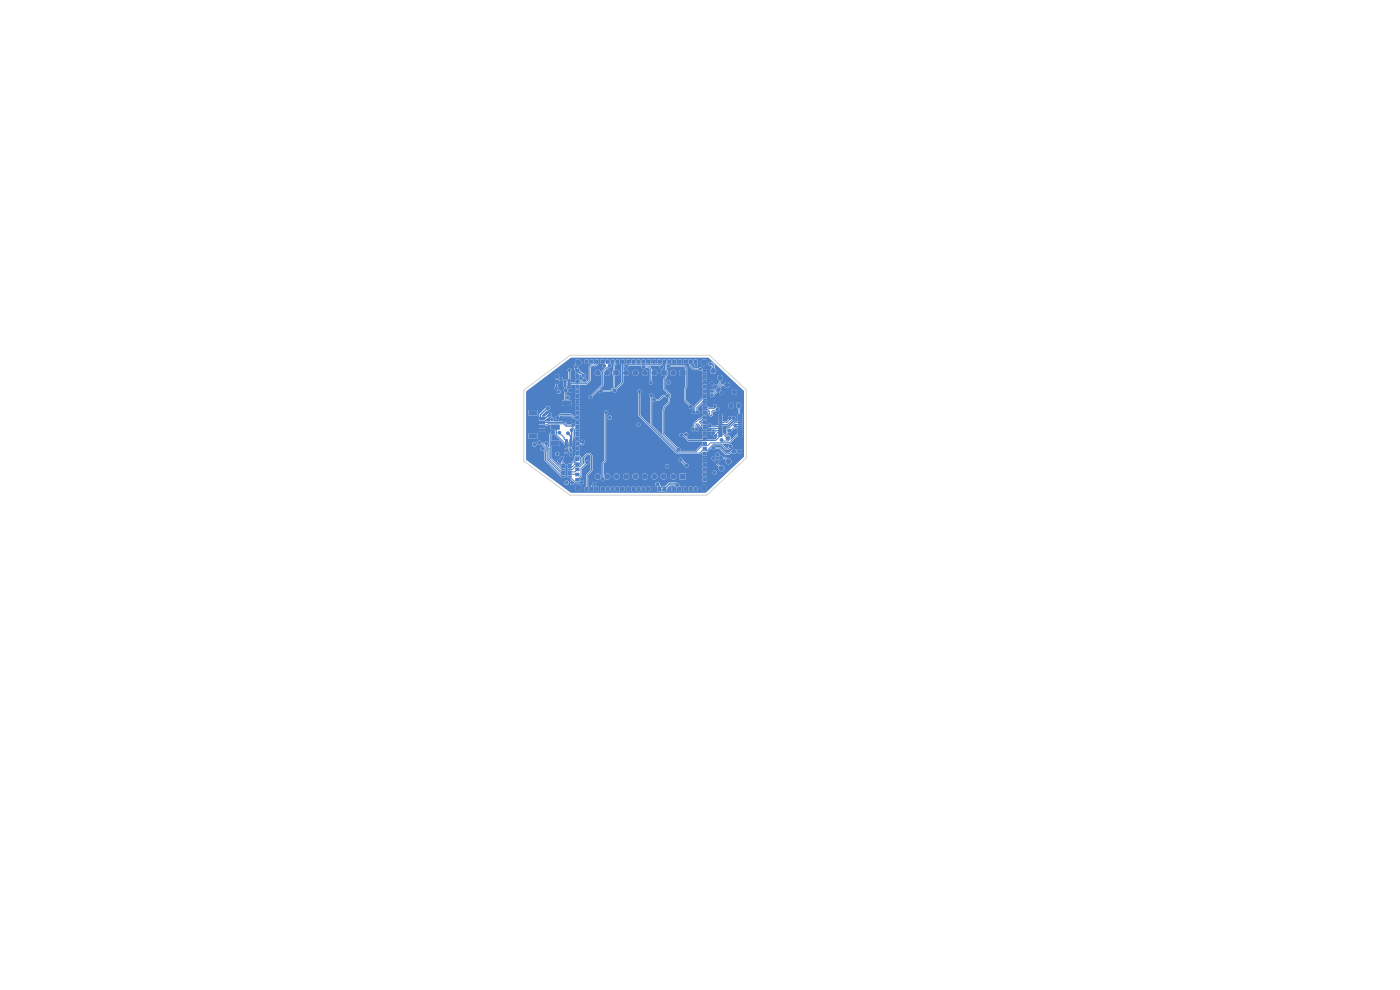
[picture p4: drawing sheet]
<svg xmlns="http://www.w3.org/2000/svg" width="297mm" height="210mm" viewBox="0 0 297 210" stroke-linecap="round" stroke-linejoin="round" font-family="sans-serif">
<g fill="#4d7fc4" stroke="#4d7fc4" stroke-width=".21">
<path d="M144.3 78.6h1v1h-1z"/>
<path d="M144.3 100.6h1v1h-1z"/>
<path d="M147.3 103.4h.5v.7h-.5z"/>
<path d="M146.2 103.4h.5v.7h-.5z"/>
<path d="M145.1 103.4h.5v.7h-.5z"/>
<path d="M144 103.4h.5v.7h-.5z"/>
<path d="M142.9 103.4h.5v.7h-.5z"/>
<path d="M141.8 103.4h.5v.7h-.5z"/>
<path d="M140.7 103.4h.5v.7h-.5z"/>
<path d="M139.6 103.4h.5v.7h-.5z"/>
<path d="M138.5 103.4h.5v.7h-.5z"/>
<path d="M137.4 103.4h.5v.7h-.5z"/>
<path d="M136.3 103.4h.5v.7h-.5z"/>
<path d="M135.2 103.4h.5v.7h-.5z"/>
<path d="M134.1 103.4h.5v.7h-.5z"/>
<path d="M133 103.4h.5v.7h-.5z"/>
<path d="M131.9 103.4h.5v.7h-.5z"/>
<path d="M130.8 103.4h.5v.7h-.5z"/>
<path d="M129.7 103.4h.5v.7h-.5z"/>
<path d="M128.6 103.4h.5v.7h-.5z"/>
<path d="M127.5 103.4h.5v.7h-.5z"/>
<path d="M126.4 103.4h.5v.7h-.5z"/>
<path d="M125.3 103.4h.5v.7h-.5z"/>
<path d="M124.2 103.4h.5v.7h-.5z"/>
<path d="M122.1 101.5h.7v.5h-.7z"/>
<path d="M122.1 100.4h.7v.5h-.7z"/>
<path d="M122.1 99.3h.7v.5h-.7z"/>
<path d="M122.1 98.2h.7v.5h-.7z"/>
<path d="M122.1 97.1h.7v.5h-.7z"/>
<path d="M122.1 96h.7v.5h-.7z"/>
<path d="M122.1 94.9h.7v.5h-.7z"/>
<path d="M122.1 93.8h.7v.5h-.7z"/>
<path d="M122.1 92.7h.7v.5h-.7z"/>
<path d="M122.1 91.6h.7v.5h-.7z"/>
<path d="M122.1 90.5h.7v.5h-.7z"/>
<path d="M122.1 89.4h.7v.5h-.7z"/>
<path d="M122.1 88.3h.7v.5h-.7z"/>
<path d="M122.1 87.2h.7v.5h-.7z"/>
<path d="M122.1 86.1h.7v.5h-.7z"/>
<path d="M122.1 85h.7v.5h-.7z"/>
<path d="M122.1 83.9h.7v.5h-.7z"/>
<path d="M122.1 82.8h.7v.5h-.7z"/>
<path d="M122.1 81.7h.7v.5h-.7z"/>
<path d="M122.1 80.6h.7v.5h-.7z"/>
<path d="M122.1 79.5h.7v.5h-.7z"/>
<path d="M122.1 78.4h.7v.5h-.7z"/>
<path d="M124.2 76.4h.5v.7h-.5z"/>
<path d="M125.3 76.4h.5v.7h-.5z"/>
<path d="M126.4 76.4h.5v.7h-.5z"/>
<path d="M127.5 76.4h.5v.7h-.5z"/>
<path d="M128.6 76.4h.5v.7h-.5z"/>
<path d="M129.7 76.4h.5v.7h-.5z"/>
<path d="M130.8 76.4h.5v.7h-.5z"/>
<path d="M131.9 76.4h.5v.7h-.5z"/>
<path d="M133 76.4h.5v.7h-.5z"/>
<path d="M134.1 76.4h.5v.7h-.5z"/>
<path d="M135.2 76.4h.5v.7h-.5z"/>
<path d="M136.3 76.4h.5v.7h-.5z"/>
<path d="M137.4 76.4h.5v.7h-.5z"/>
<path d="M138.5 76.4h.5v.7h-.5z"/>
<path d="M139.6 76.4h.5v.7h-.5z"/>
<path d="M140.7 76.4h.5v.7h-.5z"/>
<path d="M141.8 76.4h.5v.7h-.5z"/>
<path d="M142.9 76.4h.5v.7h-.5z"/>
<path d="M144 76.4h.5v.7h-.5z"/>
<path d="M145.1 76.4h.5v.7h-.5z"/>
<path d="M146.2 76.4h.5v.7h-.5z"/>
<path d="M147.3 76.4h.5v.7h-.5z"/>
<path d="M149.1 78.4h.7v.5h-.7z"/>
<path d="M149.1 79.5h.7v.5h-.7z"/>
<path d="M149.1 80.6h.7v.5h-.7z"/>
<path d="M149.1 81.7h.7v.5h-.7z"/>
<path d="M149.1 82.8h.7v.5h-.7z"/>
<path d="M149.1 83.9h.7v.5h-.7z"/>
<path d="M149.1 85h.7v.5h-.7z"/>
<path d="M149.1 86.1h.7v.5h-.7z"/>
<path d="M149.1 87.2h.7v.5h-.7z"/>
<path d="M149.1 88.3h.7v.5h-.7z"/>
<path d="M149.1 89.4h.7v.5h-.7z"/>
<path d="M149.1 90.5h.7v.5h-.7z"/>
<path d="M149.1 91.6h.7v.5h-.7z"/>
<path d="M149.1 92.7h.7v.5h-.7z"/>
<path d="M149.1 93.8h.7v.5h-.7z"/>
<path d="M149.1 94.9h.7v.5h-.7z"/>
<path d="M149.1 96h.7v.5h-.7z"/>
<path d="M149.1 97.1h.7v.5h-.7z"/>
<path d="M149.1 98.2h.7v.5h-.7z"/>
<path d="M149.1 99.3h.7v.5h-.7z"/>
<path d="M149.1 100.4h.7v.5h-.7z"/>
<path d="M149.1 101.5h.7v.5h-.7z"/>
<path d="M148.6 103.5l.7-.7 .5 .6v.7h-.7z"/>
<path d="M122.1 103.3l.6-.5 .7 .7-.5 .6h-.8z"/>
<path d="M122.1 76.4h.8l.5 .5-.7 .7-.6-.5z"/>
<path d="M148.6 76.9l.5-.5h.7v.7l-.5 .5z"/>
<path d="M152.2 96.1h.2l.2 .3-.4 .4-.3-.4z"/>
<path d="M152.9 96.8h.2l.2 .3-.4 .4-.3-.3z"/>
<path d="M151.3 96.9h.2l.3 .3-.4 .4-.4-.4z"/>
<path d="M151.8 97.9l.3-.3 .4 .3-.4 .4-.3-.2z"/>
<path d="M116.9 90.2h1.7v.9h-1.7z"/>
<path d="M116.9 93.6h1.7v.9h-1.7z"/>
<path d="M119.7 80.6h.3v.6l-.3-.1z"/>
<path d="M119.7 81.4h.3v.6l-.3-.1z"/>
<path d="M156.6 95.5h.6v.5h-.6z"/>
<path d="M155.4 95.5h.7v.5h-.7z"/>
<path d="M121 96.1l.3 .1v.5h-.4z"/>
<path d="M121 95.3h.3v.6h-.4z"/>
<path d="M120.9 94.1h.4l-.1 .6-.3-.1z"/>
<path d="M120.9 93.3h.4l-.1 .6-.3-.1z"/>
<path d="M120 93.3h.4l-.1 .6-.3-.1z"/>
<path d="M120 94.1h.4l-.1 .6-.3-.1z"/>
<path d="M120.6 80.6h.4l-.1 .6-.3-.1z"/>
<path d="M120.6 81.4h.4l-.1 .6-.3-.1z"/>
<path d="M153 83h.2l.3 .4-.4 .3-.4-.3z"/>
<path d="M152.1 82.6l.3-.3 .4 .4-.4 .4-.3-.3z"/>
<path d="M150.9 81h.3l.2 .3-.4 .4-.3-.4z"/>
<path d="M151.4 81.9l.3-.3 .4 .4-.4 .4-.3-.3z"/>
<path d="M119.4 85.1h1.7v.9h-1.7z"/>
<path d="M119.4 88.5h1.7v.9h-1.7z"/>
<path d="M154.7 85.6h.7v.8h-.7z"/>
<path d="M156.4 85.6h.7v.8h-.7z"/>
<path d="M117.9 79.5h.5v.7h-.5z"/>
<path d="M117.9 80.7h.5v.6h-.5z"/>
<path d="M119.7 82.5h.5v.6h-.5z"/>
<path d="M120.7 82.5h.5v.6h-.5z"/>
<path d="M156.6 92.3h.7v.3h-.7z"/>
<path d="M156.6 91.9h.7v.3h-.7z"/>
<path d="M156.6 91.5h.7v.3h-.7z"/>
<path d="M156.6 91.1h.7v.3h-.7z"/>
<path d="M156.6 90.7h.7v.3h-.7z"/>
<path d="M156.6 90.3h.7v.3h-.7z"/>
<path d="M156.6 89.9h.7v.3h-.7z"/>
<path d="M156.6 89.5h.7v.3h-.7z"/>
<path d="M156.6 89.1h.7v.3h-.7z"/>
<path d="M156.6 88.7h.7v.3h-.7z"/>
<path d="M156.6 88.3h.7v.3h-.7z"/>
<path d="M156.6 87.9h.7v.3h-.7z"/>
<path d="M152.5 87.9h.7v.3h-.7z"/>
<path d="M152.5 88.3h.7v.3h-.7z"/>
<path d="M152.5 88.7h.7v.3h-.7z"/>
<path d="M152.5 89.1h.7v.3h-.7z"/>
<path d="M152.5 89.5h.7v.3h-.7z"/>
<path d="M152.5 89.9h.7v.3h-.7z"/>
<path d="M152.5 90.3h.7v.3h-.7z"/>
<path d="M152.5 90.7h.7v.3h-.7z"/>
<path d="M152.5 91.1h.7v.3h-.7z"/>
<path d="M152.5 91.5h.7v.3h-.7z"/>
<path d="M152.5 91.9h.7v.3h-.7z"/>
<path d="M152.5 92.3h.7v.3h-.7z"/>
<path d="M114.5 91h1v.5h-1z"/>
<path d="M114.5 90.2h1v.5h-1z"/>
<path d="M114.5 89.4h1v.5h-1z"/>
<path d="M114.5 88.6h1v.5h-1z"/>
<path d="M112.2 92h1.7v.9h-1.7z"/>
<path d="M112.2 87.1h1.7v.9h-1.7z"/>
<path d="M119.8 95.3h.6v.5h-.6z"/>
<path d="M119.8 96.3h.6v.5h-.6z"/>
<path d="M120.6 98.5h.6v.2h-.6z"/>
<path d="M120.6 99h.6v.2h-.6z"/>
<path d="M120.6 99.5h.6v.2h-.6z"/>
<path d="M120.6 100h.6v.2h-.6z"/>
<path d="M120.6 100.5h.6v.2h-.6z"/>
<path d="M120.6 101h.6v.2h-.6z"/>
<path d="M119.2 101h.6v.2h-.6z"/>
<path d="M119.2 100.5h.6v.2h-.6z"/>
<path d="M119.2 100h.6v.2h-.6z"/>
<path d="M119.2 99.5h.6v.2h-.6z"/>
<path d="M119.2 99h.6v.2h-.6z"/>
<path d="M119.2 98.5h.6v.2h-.6z"/>
<path d="M120 98.7h.3v2.3h-.3z"/>
<circle cx="142.8" cy="79.1" r=".53"/>
<circle cx="140.8" cy="79.1" r=".52"/>
<circle cx="138.8" cy="79.1" r=".53"/>
<circle cx="136.8" cy="79.1" r=".53"/>
<circle cx="134.8" cy="79.1" r=".53"/>
<circle cx="132.8" cy="79.1" r=".53"/>
<circle cx="130.8" cy="79.1" r=".53"/>
<circle cx="128.8" cy="79.1" r=".53"/>
<circle cx="126.8" cy="79.1" r=".53"/>
<circle cx="142.8" cy="101.1" r=".53"/>
<circle cx="140.8" cy="101.1" r=".53"/>
<circle cx="138.8" cy="101.1" r=".53"/>
<circle cx="136.8" cy="101.1" r=".53"/>
<circle cx="134.8" cy="101.1" r=".53"/>
<circle cx="132.8" cy="101.1" r=".53"/>
<circle cx="130.8" cy="101.1" r=".53"/>
<circle cx="128.8" cy="101.1" r=".53"/>
<circle cx="126.8" cy="101.1" r=".53"/>
<circle cx="155.7" cy="83.1" r=".5"/>
<circle cx="153.1" cy="99.4" r=".5"/>
<circle cx="154.3" cy="81.6" r=".5"/>
<circle cx="154.6" cy="97.9" r=".5"/>
<circle cx="151.3" cy="78.7" r=".5"/>
<circle cx="152.8" cy="80.2" r=".5"/>
<circle cx="122.2" cy="77.8" r=".3"/>
<circle cx="118.5" cy="83.1" r=".25"/>
<circle cx="121.4" cy="102.4" r=".3"/>
<circle cx="117.1" cy="89" r=".3"/>
<circle cx="143.7" cy="102.9" r=".3"/>
<circle cx="116.3" cy="86.6" r=".3"/>
<circle cx="145.5" cy="92.2" r=".3"/>
<circle cx="113.4" cy="94.3" r=".3"/>
<circle cx="116.6" cy="88" r=".3"/>
<circle cx="120.5" cy="91.9" r=".3"/>
<circle cx="121.3" cy="91.2" r=".3"/>
<circle cx="139.5" cy="102.7" r=".3"/>
<circle cx="118.2" cy="96.3" r=".3"/>
<circle cx="120.2" cy="102.4" r=".3"/>
<circle cx="123.8" cy="79.7" r=".3"/>
<circle cx="120.4" cy="84.3" r=".3"/>
<circle cx="129.4" cy="88.6" r=".3"/>
<circle cx="153.6" cy="85.2" r=".3"/>
<circle cx="123.6" cy="83" r=".3"/>
<circle cx="126" cy="92.2" r=".3"/>
<circle cx="129" cy="98.9" r=".3"/>
<circle cx="129.7" cy="81.9" r=".3"/>
<circle cx="148.2" cy="81.5" r=".25"/>
<circle cx="116.3" cy="90.9" r=".3"/>
<circle cx="126.3" cy="88.9" r=".3"/>
<circle cx="139.4" cy="86.7" r=".3"/>
<circle cx="117.5" cy="87.7" r=".3"/>
<circle cx="155.7" cy="91.6" r=".25"/>
<circle cx="124" cy="78.4" r=".3"/>
<circle cx="119.4" cy="78.2" r=".3"/>
<circle cx="156.6" cy="94.7" r=".25"/>
<circle cx="126" cy="94.6" r=".3"/>
<circle cx="146.1" cy="84.8" r=".25"/>
<circle cx="141.8" cy="82.5" r=".25"/>
<circle cx="143.1" cy="84.1" r=".25"/>
<circle cx="147.3" cy="92.6" r=".3"/>
<circle cx="155.4" cy="92.4" r=".25"/>
<circle cx="150.6" cy="77.2" r=".25"/>
<circle cx="151.6" cy="100.2" r=".3"/>
<circle cx="156" cy="90.3" r=".3"/>
<circle cx="120.8" cy="78.5" r=".3"/>
<circle cx="145.6" cy="98.8" r=".3"/>
<circle cx="144.4" cy="97.5" r=".3"/>
<circle cx="135.4" cy="90.1" r=".3"/>
<circle cx="155" cy="94.7" r=".3"/>
<circle cx="135.6" cy="83" r=".3"/>
<circle cx="154.7" cy="91.3" r=".3"/>
<circle cx="153.1" cy="93.3" r=".3"/>
<circle cx="118.1" cy="82.3" r=".3"/>
<circle cx="119" cy="80.4" r=".3"/>
<circle cx="151.3" cy="95" r=".3"/>
<circle cx="124.6" cy="98.1" r=".3"/>
<circle cx="147.7" cy="77.5" r=".25"/>
<circle cx="151" cy="83.9" r=".25"/>
<circle cx="119.2" cy="97.3" r=".3"/>
<circle cx="118.6" cy="97.8" r=".3"/>
<circle cx="115.9" cy="94.1" r=".3"/>
<circle cx="115.1" cy="95.2" r=".3"/>
<circle cx="114.4" cy="93.9" r=".3"/>
<circle cx="117.3" cy="91.8" r=".3"/>
<circle cx="124" cy="80.6" r=".3"/>
<circle cx="152.3" cy="86.8" r=".3"/>
<circle cx="154.8" cy="88.7" r=".3"/>
<circle cx="123.7" cy="93.7" r=".3"/>
<circle cx="121.7" cy="90.1" r=".3"/>
<circle cx="151.8" cy="92.5" r=".3"/>
<circle cx="147" cy="91.1" r=".3"/>
<circle cx="123.4" cy="102.3" r=".3"/>
<circle cx="126.1" cy="102.7" r=".3"/>
<circle cx="151.2" cy="91.9" r=".3"/>
<circle cx="147.8" cy="91.1" r=".3"/>
<circle cx="151.6" cy="86.2" r=".3"/>
<circle cx="155.7" cy="88.7" r=".3"/>
<circle cx="150.6" cy="90.3" r=".3"/>
<circle cx="148" cy="87.4" r=".3"/>
<circle cx="128.2" cy="77.6" r=".3"/>
<circle cx="132.9" cy="77.7" r=".3"/>
<circle cx="141.8" cy="77.7" r=".3"/>
<circle cx="140.3" cy="77.9" r=".3"/>
<circle cx="146.5" cy="86.3" r=".3"/>
<circle cx="150.6" cy="91.1" r=".3"/>
<circle cx="147.2" cy="87.4" r=".3"/>
<circle cx="118.7" cy="91.8" r=".3"/>
<circle cx="118.2" cy="88.7" r=".3"/>
<circle cx="143.9" cy="95.3" r=".3"/>
<circle cx="130.4" cy="82.8" r=".3"/>
<circle cx="127.5" cy="83" r=".3"/>
<circle cx="127.9" cy="101.6" r=".3"/>
<circle cx="128.6" cy="87.5" r=".3"/>
<circle cx="125.3" cy="84.2" r=".3"/>
<circle cx="129.3" cy="77.6" r=".3"/>
<circle cx="138.1" cy="81.2" r=".3"/>
<circle cx="136.5" cy="77.9" r=".3"/>
<circle cx="141.6" cy="84" r=".3"/>
<circle cx="138.7" cy="84.8" r=".3"/>
<circle cx="141.5" cy="98.9" r=".3"/>
<circle cx="141.8" cy="81.1" r=".3"/>
<circle cx="138.2" cy="83.8" r=".3"/>
<circle cx="144.5" cy="92.3" r=".3"/>
<circle cx="154.3" cy="93" r=".3"/>
<circle cx="148.5" cy="78.3" r=".25"/>
<circle cx="151" cy="83" r=".25"/>
</g>
<path d="M122.2 77.8v.6l1.6 1.3M150.6 77.2h.4l.3 .3v1.2M116.3 86.6l-1.7 1.4v.5l.4 .3h.5l.7-.6h.2l.2-.2M116.3 86.6h.1M121.3 91.2v2.2l-.2 .2v-1.1l-.6-.6M144.4 97.5h.1M144.4 97.5l1.2 1.3M139.5 102.7l.3 .4v.6l.2 .2h.7l1.3-1.2h1.4l.3 .2" fill="none" stroke="#4d7fc4" stroke-width=".3"/>
<g fill="none" stroke="#4d7fc4" stroke-width=".21">
<path d="M118.2 79.9l.5 .5h.3M120.8 78.5v2.4M126.6 76.7v.5l-.2 .3h-.9l-.4 .3v2.8l-.7 .8h-3.3l-.5 .3-.8-.8M127.7 76.7l.5 .5v.4M129.3 77.6l-1.5 1.2v2.9l-2.5 2.5M131 76.7l-.7 .8v1.1l-.2 .2v.6l.2 .2v2.6l-.8 .8h-2M132.1 76.7l-.1 4.5-1.6 1.6M132.9 77.7l.3-.3h7l.1 .1v.4M136.5 77.9h1.2l.3 .3v3M140.9 76.7l.4 .4v1.4l.2 .3v.6l-.2 .3v.4l-.4 .3v2.1l1.2 1.3v.4l-.2 .2v.9l-1 1.1v.4l-.2 .2v5.1l3.2 3.2M141.8 77.7h3.4l.4 .3v4.1l-.3 .3v2.5l1.4 1.4h-.2M146.4 76.7v.8l.7 .8h1.5"/>
<path d="M147.5 76.7l-.2 .4 .4 .4M114.4 93.9h.4l1.4 1.4v2.3l3.1 3h.2M115 90.4h.4l.9-.5h3.3l.5 .5h1.1l.7 .7v1.6l.2 .3h.4M115 89.6h.1M115 89.6h4.7l.5 .5h1.5M115.1 95.2l.6 .6v1.8l3.5 3.5h.3M115.9 94.1v.5l.6 .6v2.2l2.7 2.7h.3M116.2 89.6h.1M117.3 91.8h-.3l-.3 .3v5.1l2.5 2.4h.3M117.8 90.6l.2 .2v1.4l2.2 2.2h-.2l.4 .4v.5l-.3 .3M118.2 81l-.1 .1v1.2M118.6 97.8l.4 .3v.8l.2 .2h.3"/>
<path d="M118.7 91.8l1 1v.2l1.4 1.4v1.2M119.2 97.3v.6l.3 .3v.4M119.8 81.7l.2 .1-.1 3.4 .3 .3M120.9 99.6h.5l.6-.6h1l.8-.8v-1.2l.7-.7h.6l.4 .3v3.2l-.9 .9v2.9l-.2 .1M122.5 97.4v.2l-.6 .5v.4l-.6 .6h-.4M122.5 99.6l-.5 .5h-1.1M122.5 94.1h.1M122.5 88.6h-.7l-.7-.7h-2.2l-.7 .8M122.5 98.5h.3l.4-.4v-1l-.2-.2h-1l-.1 .8-.8 .9h-.2M123.7 93.7l-.1 .5h-.9l-.2-.1M124 80.6h-.4l-.3 .3h-.8M124.6 98.1l-1.3 1.3v1.6l-.8 .8"/>
<path d="M128.6 87.5l-.2 .2v10.1l-.5 .5v3.3M135.6 83v5.2l8 7.9h4.9l.4-.5h1.1l1.4-1.4h1.6l1 1h.4l.6-.5M138 81.2h.1M138.2 83.8v6.5l5.5 5.5h3.9l1.3-1.3h1.2l.6-.6h4l1.9-1.9h.4M141.6 84h-.9l-.9 .8h-1.1M144.5 92.3h.4l1.2 1.1h5.7l1-1M149.5 89.7h-.5l-.5-.4-.1 .3 .5 .6-.3 .2-.5-.5-.2 .1-.3 .2v.7l.2 .2M149.5 88.6h-.5l-.4 .3h-.3l-1.1 1.1v.9l-.2 .2M149.5 85.3h-.5l-1.2 1.2v.8l.2 .2M149.5 84.2l-2.1 2.1v1l-.2 .2M150.6 90.3l.2 .2 2-.1M151 83l.2 .1"/>
<path d="M151.2 83.1h.1M151.3 95h1.4l1.2 1.3h.8l.5-.6h.5M151.6 86.2v.3l-.2 .2h-1.1l-.3-.3h-.5M152.1 97.9v.5l1 1M152.3 86.8h-.3l-.4 .3-.5 .1-.1 .8-.1 .1-.3-.1-.2-.8-.4 .3h-.5M152.4 81.6h.1M152.7 82.1h.1M152.8 80.2v1.1l-.8 .7h-.3v.6l-.5 .5M152.8 91.6l-.5 .1-.5 .5v.3M152.8 90.8l-2 .1-.2 .2M152.8 91.2l-.7 .1-.6 .6h-.3M152.8 92h.6l.9 1"/>
<path d="M152.9 97.1h.9l.8 .8M154.3 81.6h-1.1l-.8 .8v.3l-1 1-.4 .2M154.8 88.7v.3l-.6 .6-.2-.1-1.2 .1M155.7 88.7l-1.4 1.3h-1.5M156.7 86l.1 1.8 .2 .2M157 90.8h-.5l-.8 .8M157 91.6h-.8l-.8 .8M157 92.4v2l-.4 .4M157 90h-.8l-.2 .3M157 90.4h-.5l-.4 .4h-.6l-.5 .5h-.3M157 89.6h-1.2l-1.1 1.2-.5 .1v1.3l.6 .6v.4l-.4 .3h-1.1l-.2-.2M120.9 100.6l1.6 .1"/>
<path d="M120.9 101.1l1.2 1.2h1.3M123.4 102.3h.1M126 102.7l-.3 .3-.2 .7"/>
</g>
<g fill="#4d7fc4">
<path d="M138.4 85.1l.4 .1 1.1-.2 .9-.8 .9 .2v.8l-1 1.1v.4l-.2 .3v5.2l3 3.1-5.1-5.1z"/>
<path d="M129.6 77.2h.6l-.1 .3v1l-.2 .2v.7l.2 .3v2.4l-.7 .7h-1.5l-.6-.3 .7-.8 .2-2.9a.67 .67 0 0 0 .3 .9 .67 .67 0 0 0 .9-.3 .67 .67 0 0 0-.3-.9l-.5-.1 .6-.4a.47 .47 0 0 0 .5-.2 .47 .47 0 0 0-.1-.6z"/>
<path d="M111.6 83l1-.7h5v.1a.43 .43 0 0 0 .7 .3 .43 .43 0 0 0-.1-.8l.1-.4 .3-.2v-.6a.46 .46 0 0 0 .7 0 .46 .46 0 0 0 0-.6 .46 .46 0 0 0-.7-.1l-.1-.6-.7 .1v.7l.7 .3-.7 .1 .1 1.3-.3 .4h-5l6.1-4.6h3l.3 1.3 .5 .1 .2 .2-.6 .1v.7h.8l.1-.7 .3 .3a.46 .46 0 0 0 .5 .4 .46 .46 0 0 0 .4-.5 .46 .46 0 0 0-.5-.4l-.3-.3-.4-.1v-.5l-.5-.1 .1-.4 .5-.4-.4-.4 .5 .3 .3-.3-.2-.4-.6 .4-.7-.7 .2 1-.5 .4h-3l1.9-1.4h1.5l.7 .6 .4-.4-.2-.1h1l.1 .8 .7-.1v-.8h-4.2l.5-.4h29.2l7.5 7.1v13.9l-8.1 7.6h-28.6l-.5-.3h2.3l.3-.3-.4-.4-.7 .7h-1.5l-1.1-.9h2.5v.8l.7-.7-.4-.4-.3 .3h-2.5l-.5-.3h3.4l.9 .8 .2-.3-.7-.8-.4 .3h-3.4l-.9-.7h1.7a.45 .45 0 0 0 .6 .5 .45 .45 0 0 0 .1-.7 .45 .45 0 0 0-.7 .1v.1h-1.7l-6.5-4.8v-3.2h1.3a.45 .45 0 0 0 .6 .4 .45 .45 0 0 0 .2-.7 .45 .45 0 0 0-.8 .1v.2h-1.3v-.5h2.4a.46 .46 0 0 0 .3 .5 .46 .46 0 0 0 .5-.1l1.2 1.2v2.1l-.1-1.7-.4-.5a.43 .43 0 0 0-.4-.5 .43 .43 0 0 0-.5 .5 .43 .43 0 0 0 .6 .3l.3 .3v1.8l3.6 3.6h.7l.1-.2h.2l.1-2.5v2.5h.2l.1 .2 .4 .1 .5 .5a.48 .48 0 0 0-.5 .5 .48 .48 0 0 0 .5 .5 .48 .48 0 0 0 .5-.5l1.2 .1a.43 .43 0 0 0 .6 .1 .43 .43 0 0 0-.1-.7 .43 .43 0 0 0-.6 .2v-.5l.5-.6v-1.5l1-1a.43 .43 0 0 0 .5-.4 .43 .43 0 0 0-.5-.5 .43 .43 0 0 0-.3 .6l-.2 .1v-1.2l.6-.6h.5l.2 .2v3l-.9 1v2.5l-.3 .1v.9h.7v-.8h.3l.2 .8h.6v-.8h.3l.2 .8h.6v-.8h.3l.2 .8h.6v-.8h.3l.2 .8h.6v-.8h.3l.2 .8h.6v-.8h.3l.2 .8h.6v-.8h.3l.2 .8h.6v-.8h.3l.2 .8h.6v-.8h.3l.2 .8h.6v-.8h.3l.2 .8h.6v-.8h.3l.1 .8h.7v-.8h.3l.1 .8 1.8-.1-.4-.3-.3 .3h-.4l.7-.4 .4 .3v-.6l-.3 .3-.4-.3v.6h-.4v-.7h.4l.3 .3 .3-.3-13.1 .1v-.3l.4-.1 .2-.4h12.5l.1 .4 .4 .2-.1 .9 .2 .1h1.7l.1-.5 .2-.2 .1 .7h.7v-.9l-.5-.1 .2-.2h1.1l.1 .2-.5 .1 .1 .9h.6v-.8l.3-.1 .2 .9h.6v-.8h.3l.2 .8h.6v-.8h.3l.2 .8h.6v-.8h.3l.1 .8h.7v-.3h.9l.3 .3h.8l-.7-.7-.4 .4h-.9v-.4h.6l.2 .3 .4-.4 .8 .7v-.8l-.2-.3-.4 .4-.5-.3-.3 .4h-.6l-.1-.3-3.2 .2-.6-.2 .1-.2h4.8l.3 .4 .4-.4-.3-.3-.4 .3h-4.8l-.1-.4-.5-.2h-1.5l-1 .8-.4 .1-.1 .3h-.2l-.5-1.2a.45 .45 0 0 0-.5-.2 .45 .45 0 0 0-.3 .4h-12.5a.43 .43 0 0 0-.6-.4 .43 .43 0 0 0-.3 .6l-.1 .4-.7 .2v-2.4h1.4l.1 .5a.88 .88 0 0 0 1.1 .1 .45 .45 0 0 0 .5 .5 .45 .45 0 0 0 .4-.6l.1 .1a.65 .65 0 0 0 .7 .1 .65 .65 0 0 0 .4-.7h.7v.1a.65 .65 0 0 0 .7 .6 .65 .65 0 0 0 .6-.7h.7v.1a.65 .65 0 0 0 .7 .6 .65 .65 0 0 0 .6-.7h.7v.1a.65 .65 0 0 0 .7 .6 .65 .65 0 0 0 .6-.7h.7v.1a.65 .65 0 0 0 .7 .6 .65 .65 0 0 0 .6-.7h.7v.1a.65 .65 0 0 0 .7 .6 .65 .65 0 0 0 .6-.7h.7v.1a.65 .65 0 0 0 .7 .6 .65 .65 0 0 0 .6-.7h.7v.1a.65 .65 0 0 0 .7 .6 .65 .65 0 0 0 .6-.7h.7l.1 .7h1.1l.1-.2h3.5l.1 .7 .9-.1-.1-.7-4.4 .1-.1-1.1h-1.2v.6h-.7l-.2-.3-.3-.2a.65 .65 0 0 0-.8 .5h-.7l-.2-.3-.3-.2a.65 .65 0 0 0-.8 .5h-.7l-.2-.3-.3-.2a.65 .65 0 0 0-.8 .5h-.7l-.2-.3-.3-.2a.65 .65 0 0 0-.8 .5h-.7l-.2-.3-.3-.2a.65 .65 0 0 0-.8 .5h-.7l-.2-.3-.3-.2a.65 .65 0 0 0-.8 .5h-.7l-.2-.3-.3-.2a.65 .65 0 0 0-.8 .5h-.7l-.1-.1a.68 .68 0 0 0-.8-.4 .68 .68 0 0 0-.4 .8l-.1-.9h20.9l.1 .7 .8-.1 .1-.6-.1-.1-21.8 .1v-.2h23.1a.42 .42 0 0 0 .5 .4 .42 .42 0 0 0 .2-.6 .42 .42 0 0 0-.7 .1v.1h-23.1v-1.3h13l.1 .3 .2 .1h7.6l.1 .7 .9-.1-.1-.7-8.1 .1a.42 .42 0 0 0-.1-.8 .42 .42 0 0 0-.6 .4h-13v-.5l.5-.5v-.5h15.3l.1 .4 .4 .1 .8 .8a.43 .43 0 0 0 .4 .5 .43 .43 0 0 0 .5-.5 .43 .43 0 0 0-.5-.4l-.2-.1h3.6l.1 .6 .8 .1 .1-.1-.1-.7-4.5 .1-.2-.2h6.4l.9 1.1a.64 .64 0 0 0 .5 .9 .64 .64 0 0 0 .7-.8 .64 .64 0 0 0-.9-.4l-.5-.5 .3-.4-.4-.4h-.2l-.4 .5h-6.4l-.2-.3h4.8l-.3-.3-.3 .3h-4.2l-.5-.6h4.5l.1 .6 .3-.3 .5 .3v-.5h1l.5 .5 .5-.5h.6l.4 .4a.66 .66 0 0 1 1.1 0 .64 .64 0 0 0 .4 .9 .64 .64 0 0 0 .8-.7 .64 .64 0 0 0-.9-.5l-.4-.3-.5-.1-.4-.3-.5 .6h-.6l-.5-.5-.5 .5h-1v-.2l-.3 .4-.5-.4-4.8 .1-.4 .3h-15.3v-.4h20.6l.3 .3 .3-.3h-21.2v-7h6.4a.42 .42 0 0 0 .6 .5 .42 .42 0 0 0 .1-.7 .42 .42 0 0 0-.7 .1v.1h-6.4v-1.5h.3a.45 .45 0 0 0 .6 .5 .45 .45 0 0 0 .2-.7 .45 .45 0 0 0-.8 .1l-.3 .1v-.6a.44 .44 0 0 0 .4-.5 .44 .44 0 0 0-.5-.3 .44 .44 0 0 0-.3 .6v10l-.5 .6v2.9l-.3 .4h-.2a.65 .65 0 0 0-.1-1.1 .65 .65 0 0 0-.9 .5h-1.4v-.2l.9-1v-3.2l-.4-.5h-.9l-.8 .8v1.2l-.6 .6 .4-.5v-1.1l-.5-.4v-.8h-.8v.8l-.4 .3v.6l-.7 .7-.5 .1-.1 .2h-.5l-.5-1a.44 .44 0 0 0-.1-.7 .44 .44 0 0 0-.6 .5 .44 .44 0 0 0-.5 .4 .44 .44 0 0 0 .6 .4l-.1 .6-1.7-1.7-.1-.9h.9l.1 .4 .3 .2 1.5-.1 .2 .3 .5-.1 .1-.2 .8 .1 .1-.3h-.2v.3l-.1-.3h-.3v.2l-.6-.1-.1 .4v-.4l-1.7 .1 .3-.3 1.8 .1-.1-.3h-.2v.3l-.1-.3-.4 .2h-1a.45 .45 0 0 0-.4-.5 .45 .45 0 0 0-.5 .3h-.9v-1.6h1.8v-.5h-.9l-.1 .5v-.6h1v-.5h-.9l-.1 .5v-.5l-.7-.1v-1.3a.49 .49 0 0 0 .8-.3l.1 .6 1.9 1.9a.5 .5 0 0 0 .4 .6v.3l-.5 .1v.6l.6 .1 .2-.2v-1.7l.4 .7-.1 1.6h.6v-1l-.1-.5h.7l.1 .7 .9-.1-.1-.7-1.6 .1 .1-1.1h.6l.1 .7 1.5-.1a.64 .64 0 0 0 .1-1.1 .47 .47 0 0 0-.4 .2 .47 .47 0 0 0 0 .5h-.3l-.1-.3-1.5 .1 .2-.4v-1.9l.1 1.2 .4 .6h.9l-.1-.7-.8-.1v-.2l.9-.1-.1-.7-.8-.1v-.2l.9-.1-.1-.7-.8-.1v-.2l.8-.1v-.7h-.8l-.1 .5-.4-.1-.3 .2-1 .1-.4-.5h1.2l.1-.5h-.9v.5l-.1-.5h-.9l-.1 .4h-1.8l.2-.5-.3-.3h.5v.1a.46 .46 0 0 0 .5 .4 .46 .46 0 0 0 .4-.6h.6v.4h1.9l-.1-.5h-.8v.5l-.1-.5-1.5 .1 .3-.4h2l1.1 .9 .9-.1-.1-.7h-.8l-.2 .2-.7-.7h-2.3l-.6 .5-.4 .1-.1 .3h-.5a.48 .48 0 0 0-.6 .2 .48 .48 0 0 0 .1 .6h-1.2l.1-.3 .6-.6a.51 .51 0 0 0 .7-.3 .51 .51 0 0 0-.4-.6l-1 .8h-.7v-.3l1-.9h6.1l.1 .7 .8-.1 .1-.6-.1-.1-7 .1 .1-.1a.5 .5 0 0 0 .7-.4 .5 .5 0 0 0-.6-.6l-1.8 1.8 .1 3.3h1.2l.1-.9 1.1-.2v1l1 .1v.6l-.1-.2a.44 .44 0 0 0-.8 .1l-.3 .4-.1 2.8-.4-.3a.45 .45 0 0 0 .1-.8 .45 .45 0 0 0-.7 .2v.3l-.8-.8a.42 .42 0 0 0-.7 .3h-2.4v-1.8h.5l.1 1.1 1.8-.1-.1-1.1-2.3 .1v-.5h4v-.2h-.6v.3l-.1-.3h-.5v.2h-2.8v-4.4h.5l.1 1.1 1.8-.1-.1-1.1-2.3 .1v-2h7.6l.1 1h2.7l.1 .6h.8v-.7l-1.8 .1v-1.1h.9l.1 .6 .8 .1v-.8l-2.7 .1-.1-.3a.47 .47 0 0 0 .7-.2 .47 .47 0 0 0-.3-.6h1.5l.1 .7h.8l.1-.4h1.9v.1a.43 .43 0 0 0 .5 .3 .43 .43 0 0 0 .3-.5l1.3-1.3a.47 .47 0 0 0 .3 .5 .47 .47 0 0 0 .6-.1h1.6l.5-.3a.42 .42 0 0 0 .3 .4 .42 .42 0 0 0 .5-.3h4.4l.2 .4 .1 4.9 8 8h5l.5-.4 .1 .8h.8l.1-.3h1.7l.4 .5 .2-.1 .4-.4-.4-.5-.6 .5h-1.7l-.1-.5 1-.8a.45 .45 0 0 0 .3 .3 .45 .45 0 0 0 .5-.2h.9l1.3 1.3h.8l.5-.5 .3 .2h.5l.4-.3a.54 .54 0 0 0 .5 .3 .54 .54 0 0 0 .5-.4h-.5l-.1 .4v-.4l-.6 .1v-.3l.2 .1h1l-.2-.4h-.3l-.1 .4v-.4l-.6 .3-.2-.3h-.5l-.9 .8h-.6l-1.2-1.2-1.1-.1-.4-.2 .2-.2h1.4l1.1 1h.5l.3-.3a.44 .44 0 0 0 .6-.4 .44 .44 0 0 0-.5-.4 .44 .44 0 0 0-.3 .5l-.5 .2-.8-.9h1.4l1.8-1.6 .1 .2 .8-.1-.4-.1-.1 .2 .1-.3h.4v-.7h-.9l-1.5 1.6v-.6l-.6-.6v-.4h.5l.6-.6h1v.5h.9v-.7h-.9v.2h-1l.7-.1 .3-.2h.9l.1-2.9-.5-.2v-1l.2-.4v-.6l-.2-.3h-.6l-.2 .3v.7l.4 .3-.1 2.7-.8 .1-1.1 1-.3 .1-.2 .2-.1 1.4 .2 .4-.9-.8v-1.5l1.1-.1 1.1-1.1a.45 .45 0 0 0 .6-.3 .45 .45 0 0 0-.3-.6 .45 .45 0 0 0-.6 .3 .45 .45 0 0 0-.6-.2 .45 .45 0 0 0-.1 .7l-.3 .3h-.6l-.3 .1v-1.5l-.9-.1v2.4l-1.4 .1a.46 .46 0 0 0-.7-.4 .46 .46 0 0 0 .1 .8 .44 .44 0 0 0 0 .8 .44 .44 0 0 0 .6-.4h.9l-.4 .5a.44 .44 0 0 0-.7 .3 .44 .44 0 0 0 .6 .4 .47 .47 0 0 0 .2 .5 .47 .47 0 0 0 .5 .1l-.4 .3h-1.7l-.1-.6h-.8l-.1 .6h-2.8l-.6-.6a.48 .48 0 0 0 .4-.5 .48 .48 0 0 0-.5-.4 .48 .48 0 0 0-.5 .4 .46 .46 0 0 0-.7-.1 .46 .46 0 0 0 .1 .7l.5-.1 1.1 1 3.1 .1-.1 .6-1.5 1.3h-3.2a.44 .44 0 0 0 0-.5 .44 .44 0 0 0-.5-.2l-2.9-2.9v-.4h8.1l.1 .6 .8 .1 .1-.8-9.1 .1v-.6h5.7v.3l.3 .2 .5-.3a.45 .45 0 0 0 .8 .1 .45 .45 0 0 0-.4-.7l.2-.5 .5 .5 .5-.1 .1 .7 .8-.1v-.7l-.8-.1 .1-.2 .7-.1 .1-.7-1 .1-.3-.3 .3-.3 .9 .1v-.7h-.8l-.5 .5h-.4l-1.2 1.2v.7l-.4 .4h-5.7v-3.6h5.9v.1a.46 .46 0 0 0 .4 .4 .46 .46 0 0 0 .4-.3 .44 .44 0 0 0 .8 .1 .44 .44 0 0 0-.4-.7 .74 .74 0 0 1 .5-.9h.5l.1 .7 .9-.2 .3 .3-.3 .3-.9-.1v.7l.8 .1 .4-.4v.4a.45 .45 0 0 0 .5 .4 .45 .45 0 0 0 .4-.4l.1-.5 .3-.1 .3-.2a.46 .46 0 0 0 .8-.3 .46 .46 0 0 0-.7-.5h2.6l.2 .3a.5 .5 0 0 0 .6 0 .5 .5 0 0 0 .2-.5h-.5v.5l-.1-.5h-.4v.2h-2.6a.45 .45 0 0 0-.5-.5 .45 .45 0 0 0-.2 .7h-.9l-.5-.5-1.4 .1 .4-.4h5.7v.3h1v-.3l-.5-.3v.6l-.1-.6-.3 .1-.1 .2h-5.7l1.1-.1-.1-.7-.8-.1 .3-.2 .5-.1 .1-.7h-.9l-.1 .6-1.8 1.8v.8l-.4 .4h-5.9l.2-1 1-1v-.9l.2-.3v-.6l-1.2-1.2v-1.3h.3a.42 .42 0 0 0 .6 .4 .42 .42 0 0 0 .1-.7 .42 .42 0 0 0-.7 .2l-.3 .1v-.6l.3-.3 .3-1.2h.5a.65 .65 0 0 0 .9 .7 .65 .65 0 0 0 .2-1.1 .65 .65 0 0 0-1.1 .3v.1h-.5v-.3l-.2-.3v-.4l.3 .1 .4-.2h2.9l.3 .2v.4h-.5v.2l-.1-.2h-.6v.5l.2 .1h-.2v.5l.6 .1 .1-.2v.2l.5 .1v2.2l-.3 .4v2.6l1.1 1.1a.43 .43 0 0 0 .2 .6 .43 .43 0 0 0 .6-.3 .43 .43 0 0 0-.5-.5l-1-1.1v-2h3.5l.1 .7h.8l.1-.6 .6 .1a.46 .46 0 0 0 .7 .3l.6-.5-.6 .7h-.3a.42 .42 0 0 0-.4 .4 .42 .42 0 0 0 .4 .4 .42 .42 0 0 0 .4-.4l.3-.2h1.1l.3 .2 .2-.2-.2-.3-.3 .3h-1.1l.3-.3h.6l.2 .2 .4-.2 .2 .2 .1-.4h1.6a.6 .6 0 0 0 .7 .5 .6 .6 0 0 0 .5-.5h-.5v.5l-.1-.5-2.3-.1-.4 .3-.2-.3-.2 .3h-.6l.6-.3 .5 .2 .2-.2h3l-.1-.3-.4-.3v.6l-.1-.6-.3 .1-.3 .5h-1.8l-.2-.2-.5 .2 .1-.1a.38 .38 0 0 0 0-.7l.1-.1a.65 .65 0 0 1 .9-.3 .63 .63 0 0 0 1 .2 .63 .63 0 0 0-.1-1 .63 .63 0 0 0-1 .3l-.5 .1-1.2 1 1-1.1 .1-.6a.64 .64 0 0 0 .3-1 .64 .64 0 0 0-1 0 .64 .64 0 0 0 .3 1v.4l-.5 .5-.5-.2-.3 .3-.1 .3 .3 .4-.3 .1a.4 .4 0 0 0-.6 .3h-.6l-.1-.2-4.4 .1v-.3l.3-.3v-.5h3.2l.1 .6 .8 .1 .1-.8h.8l.2 .2 .3-.2-.3-.2-.2 .2-5 .1v-.4h4.8l.1 .3 .3-.3 .3 .3 .2-.4-.1-.2-.3 .3-.4-.2-.1 .2h-4.8v-.7h3.2l.1 .7h.8l.1-.3h.8l.2 .2 .3-.2-.3-.2-.2 .2h-.8l-.1-.5-4.1 .1v-1.1h3.2l.1 .6 .8 .1 .1-.8-4.2 .1v-1.5l-.5-.5h-3.1l-.2-.3 .4-.1v-.7h.3l.2 .8h.6v-.8h.3l.1 .8h.7v-.8h.3l.1 .8h.7v-.8h.3l.2 1.3 .8 .8h1.2a.46 .46 0 0 0 .8-.1l.1 .7 .9-.1-.1-.7-.9 .1a.46 .46 0 0 0-.3-.5 .46 .46 0 0 0-.5 .2h-1l-.6-.7 .2-.4h.3l.2 .3a.41 .41 0 0 0 .3 .6 .41 .41 0 0 0 .5-.5h.8l.4 .3 .3-.2-.4-.4-.3 .3h-.8l-.2-.5h.6l.3 .4 .5-.3 .4 .4 .2-.3h.3a.54 .54 0 0 0 .8 .5v.5a.67 .67 0 0 0-.2 1 .67 .67 0 0 0 1 0 .67 .67 0 0 0-.2-1l-.1-.8-.6-.5a.4 .4 0 0 0-.7 .3h-.3v-.8l-.6 .7-.6-.4-.2 .3h-.6v-.4h.9l.4 .4 .6-.6h-.7l-.3 .2h-.9v-.2h-.7l-.1 .5-.3 .2-.1-.8-.7 .2-4.2-.2-.1 1-.2 .1-.2-1h-.7v.8l.5 .1v1.2a.69 .69 0 0 0-.9 .7 .69 .69 0 0 0 .9 .6v.3l-.4 .4v2.2l.9 .9-.4 .3h-.6l-.8 .8h-.7a.48 .48 0 0 0-.7-.1v-.3a.44 .44 0 0 0 .1-.6 .44 .44 0 0 0-.7 0 .44 .44 0 0 0 .2 .6l-.1 5.9-2.1-2.1 .1-4.6a.42 .42 0 0 0 0-.7 .42 .42 0 0 0-.7 .3h-4.4v-.3l1.4-1.4v-1.7h.2a.65 .65 0 0 0 .7 .1 .65 .65 0 0 0 .4-.7h.7v.2a.65 .65 0 0 0 .7 .5 .65 .65 0 0 0 .6-.7h.7v.2a.65 .65 0 0 0 1 .4 .65 .65 0 0 0 0-1.1 .65 .65 0 0 0-1 .5h-.7a.65 .65 0 0 0-.7-.6 .65 .65 0 0 0-.6 .6h-.7a.69 .69 0 0 0-.5-.5 .69 .69 0 0 0-.7 .2l-.1-1.1 .3 .1a.45 .45 0 0 0 .5 .4 .45 .45 0 0 0 .3-.5h2.8a.44 .44 0 0 0 .2 .6 .44 .44 0 0 0 .6-.2h.7l.3 .3-.1 2.5a.43 .43 0 0 0 0 .7 .43 .43 0 0 0 .7-.1 .43 .43 0 0 0-.3-.6l.1-1.3a.68 .68 0 0 0 1 .1 .68 .68 0 0 0 0-1 .68 .68 0 0 0-1 .1l-.1-.6-.4-.4-.9-.1h3.1a.46 .46 0 0 0 .1 .7 .46 .46 0 0 0 .6-.2 .46 .46 0 0 0-.2-.6l-.3-.3-.1-1-.6 .1-.1 .9-.3-.1-.1-.9-.6 .1-.1 .9-.3-.1-.1-.9-.6 .1-.1 .9-.3-.1v-.8h-.7l-.1 .9-.3-.1v-.8h-.7l-.1 .9-.3-.1v-.8h-.7l-.1 .8-.2 .1-.1-.9-.6-.1-.2 .2 .1 .8-.3 .2-.1 .2h-.3l.1-.4 .2-.1v-.8h-.7l.1 4.8-1.4 1.3h-.1l.1-2.7a.67 .67 0 0 0 1-.7 .67 .67 0 0 0-1-.5v-.9l.3-.4 .6-.1v-.8h-.7l-.1 .5-.2 .3-.1-.8h-.7l-.1 .9-.3-.1v-.8h-.7l-.1 .8-.3-.3v-.5h-.7v.8l.6 .1a.47 .47 0 0 0-.2 .6 .47 .47 0 0 0 .5 .3l-.6 .7-.1 2.8-2.2 2.2-.4 .1-.1 .3h-1.9l-.1-.4-2.8 .1v-.6l.3-.3 .4 .2 .5-.1 .1-.2h-.4l-.1 .3v-.3l-.5 .1v-.2h1.6l.1 .7 .9-.1-.1-.7-2.5 .1v-.2h.2v.2h.8v-.2l-.3-.2h-.1v.4l-.1-.4-.5 .2-.2-.3v-.7l.4 .5 .4-.1 .2-.4h.8l.1 .7 .8 .1 .1-.8h1.4l.9-.8v-1.8h.9a.65 .65 0 0 0 .9 .7 .65 .65 0 0 0 .2-1.1 .65 .65 0 0 0-1.1 .3v.1h-.9v-1.1l.3-.2h.9l.5-.5v-.9h-.7v.9h-.4v-.9h-.7l-.1 .8 .3 .1-.5 .6v2.7l-.6 .7-1.3-.1 .6-.2a.45 .45 0 0 0 .7 0 .45 .45 0 0 0-.1-.7 .45 .45 0 0 0-.7 .2l-.3 .3h-.2l-.1-.2h-.8l-.1 .7h-.9l-.1-2.3a.43 .43 0 0 0 .2-.6 .43 .43 0 0 0-.6-.1 .43 .43 0 0 0-.1 .6l-.1 2.3-.2-.2-.2-.4h-.3l-.2 .1v1.3l.3 .3-.2 .4 .1 .7v1.7l-.5 .1h-7.6v-2h6.5a.4 .4 0 0 0 .6 .4 .4 .4 0 0 0 .1-.6 .4 .4 0 0 0-.6 .1z"/>
</g>
<path d="M111.1 82.8l9.9-7.4h29.5l7.8 7.3v14.4l-8.4 7.9h-29l-9.8-7.2z" fill="none" stroke="#d0d2cd" stroke-width=".21"/>
</svg>
